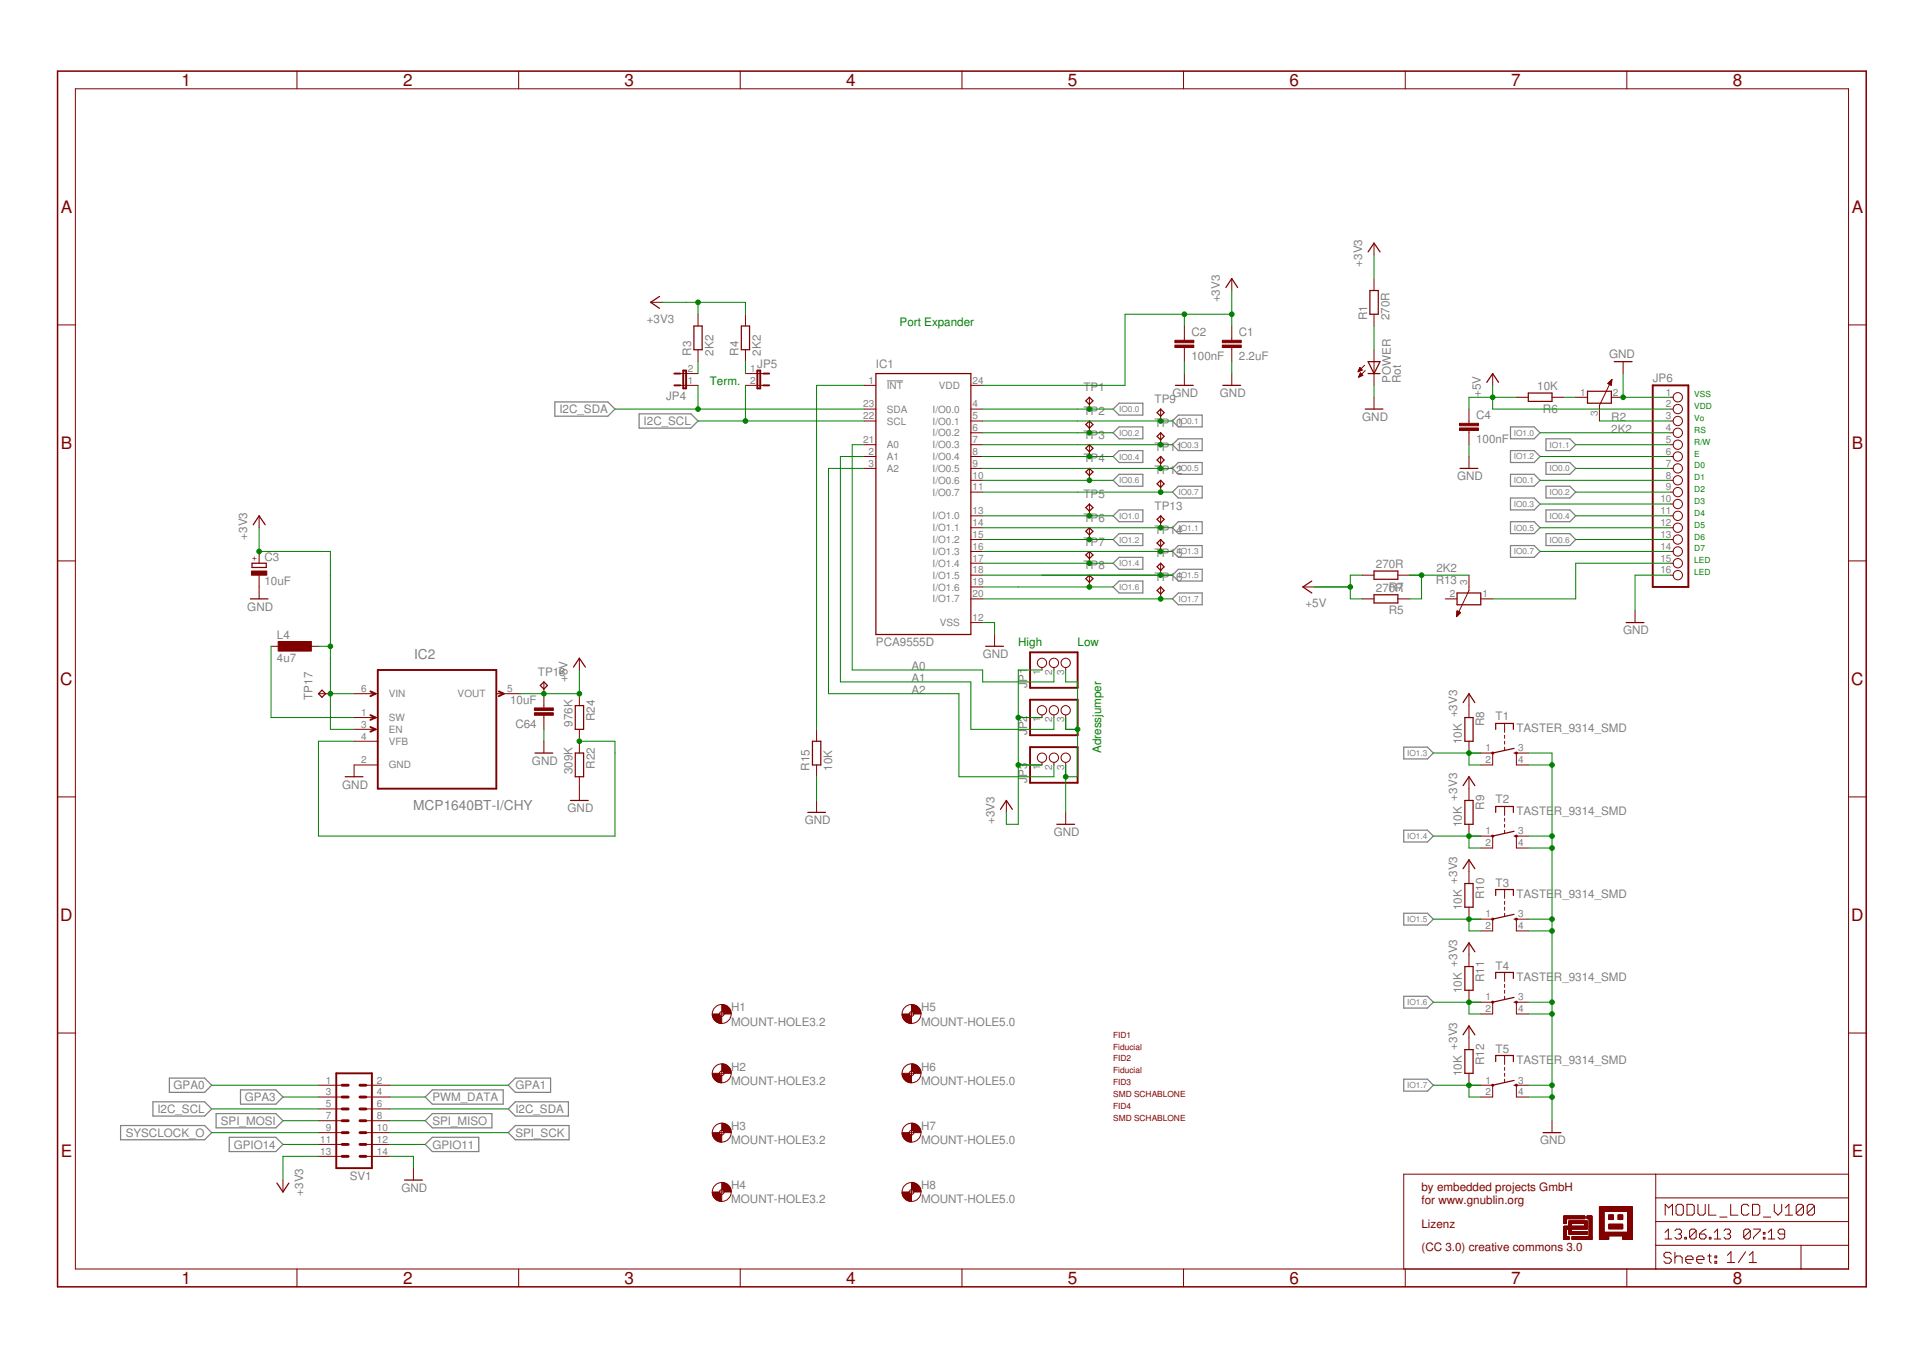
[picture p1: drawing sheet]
<svg xmlns="http://www.w3.org/2000/svg" width="297mm" height="210mm" viewBox="0 0 297 210" stroke-linecap="round" stroke-linejoin="round" font-family="sans-serif">
<defs><g id="words">
<g font-size="2.6" fill="#800000">
<text x="28" y="13.3">1</text>
<text x="62.3" y="13.3">2</text>
<text x="96.5" y="13.3">3</text>
<text x="130.7" y="13.3">4</text>
<text x="165" y="13.3">5</text>
<text x="199.2" y="13.3">6</text>
<text x="233.4" y="13.3">7</text>
<text x="267.7" y="13.3">8</text>
<text x="9.4" y="32.9">A</text>
<text x="286" y="32.9">A</text>
<text x="9.4" y="69.3">B</text>
<text x="286" y="69.3">B</text>
<text x="9.3" y="105.8">C</text>
<text x="286" y="105.8">C</text>
<text x="9.3" y="142.3">D</text>
<text x="286" y="142.3">D</text>
<text x="9.4" y="178.7">E</text>
<text x="286" y="178.7">E</text>
<text x="28" y="198.3">1</text>
<text x="62.3" y="198.3">2</text>
<text x="96.5" y="198.3">3</text>
<text x="130.7" y="198.3">4</text>
<text x="165" y="198.3">5</text>
<text x="199.2" y="198.3">6</text>
<text x="233.4" y="198.3">7</text>
<text x="267.7" y="198.3">8</text>
</g>
<g font-size="2.1" fill="#808080">
<text x="64" y="101.8">IC2</text>
<text x="63.8" y="125.2">MCP1640BT-I/CHY</text>
</g>
<g font-size="1.8" fill="#808080">
<text x="210.4" y="41.2" transform="rotate(-90 210.4 41.2)">+3V3</text>
<text x="188.4" y="46.7" transform="rotate(-90 188.4 46.7)">+3V3</text>
<text x="99.9" y="49.8">+3V3</text>
<text x="184" y="51.9">C2</text>
<text x="191.4" y="51.9">C1</text>
<text x="211.2" y="49.4" transform="rotate(-90 211.2 49.4)">R1</text>
<text x="214.6" y="49.4" transform="rotate(-90 214.6 49.4)">270R</text>
<text x="106.7" y="54.9" transform="rotate(-90 106.7 54.9)">R3</text>
<text x="110.2" y="54.9" transform="rotate(-90 110.2 54.9)">2K2</text>
<text x="114.1" y="54.9" transform="rotate(-90 114.1 54.9)">R4</text>
<text x="117" y="56.8">JP5</text>
<text x="117.5" y="54.9" transform="rotate(-90 117.5 54.9)">2K2</text>
<text x="135.3" y="56.8">IC1</text>
<text x="184" y="55.6">100nF</text>
<text x="191.4" y="55.6">2.2uF</text>
<text x="214.8" y="59.2" transform="rotate(-90 214.8 59.2)">POWER</text>
<text x="216.4" y="59.2" transform="rotate(-90 216.4 59.2)">Rot</text>
<text x="248.6" y="55.3">GND</text>
<text x="255.3" y="59.1">JP6</text>
<text x="86.4" y="63.8">I2C_SDA</text>
<text x="99.4" y="65.7">I2C_SCL</text>
<text x="102.9" y="61.7">JP4</text>
<text x="167.4" y="60.4">TP1</text>
<text x="167.4" y="64.1">TP2</text>
<text x="178.4" y="62.3">TP9</text>
<text x="178.4" y="65.9">TP10</text>
<text x="181.1" y="61.4">GND</text>
<text x="188.4" y="61.4">GND</text>
<text x="210.4" y="65">GND</text>
<text x="228" y="64.7">C4</text>
<text x="228.7" y="61.4" transform="rotate(-90 228.7 61.4)">+5V</text>
<text x="237.4" y="60.3">10K</text>
<text x="238.3" y="63.7">R6</text>
<text x="248.9" y="65">R2</text>
<text x="167.4" y="67.8">TP3</text>
<text x="167.4" y="71.4">TP4</text>
<text x="178.4" y="69.6">TP11</text>
<text x="228" y="68.4">100nF</text>
<text x="248.9" y="66.9">2K2</text>
<text x="167.4" y="76.9">TP5</text>
<text x="178.4" y="73.3">TP12</text>
<text x="225.1" y="74.2">GND</text>
<text x="38.2" y="83.3" transform="rotate(-90 38.2 83.3)">+3V3</text>
<text x="167.4" y="80.6">TP6</text>
<text x="178.4" y="78.8">TP13</text>
<text x="178.4" y="82.4">TP14</text>
<text x="40.9" y="86.7">C3</text>
<text x="167.4" y="84.3">TP7</text>
<text x="167.4" y="87.9">TP8</text>
<text x="178.4" y="86.1">TP15</text>
<text x="178.4" y="89.8">TP16</text>
<text x="212.5" y="87.7">270R</text>
<text x="221.9" y="88.3">2K2</text>
<text x="38.2" y="94.3">GND</text>
<text x="40.9" y="90.3">10uF</text>
<text x="201.7" y="93.8">+5V</text>
<text x="212.5" y="91.4">27R7</text>
<text x="214.5" y="94.9">R5</text>
<text x="214.5" y="91.4">0R</text>
<text x="221.8" y="90.1">R13</text>
<text x="42.8" y="98.7">L4</text>
<text x="135.3" y="99.8">PCA9555D</text>
<text x="151.8" y="101.7">GND</text>
<text x="250.7" y="98">GND</text>
<text x="42.8" y="102.2">4u7</text>
<text x="83.1" y="104.4">TP18</text>
<text x="87.7" y="105.3" transform="rotate(-90 87.7 105.3)">+5V</text>
<text x="140.8" y="103.5">A0</text>
<text x="140.8" y="105.3">A1</text>
<text x="140.8" y="107.2">A2</text>
<text x="158.7" y="106.2" transform="rotate(-90 158.7 106.2)">JP1</text>
<text x="48.3" y="108.1" transform="rotate(-90 48.3 108.1)">TP17</text>
<text x="78.8" y="108.7">10uF</text>
<text x="79.6" y="112.4">C64</text>
<text x="88.4" y="112.3" transform="rotate(-90 88.4 112.3)">976K</text>
<text x="91.9" y="111.4" transform="rotate(-90 91.9 111.4)">R24</text>
<text x="158.7" y="113.6" transform="rotate(-90 158.7 113.6)">JP2</text>
<text x="225.1" y="110.8" transform="rotate(-90 225.1 110.8)">+3V3</text>
<text x="229.3" y="112.2" transform="rotate(-90 229.3 112.2)">R8</text>
<text x="231" y="111.3">T1</text>
<text x="234.2" y="113.1">TASTER_9314_SMD</text>
<text x="82.2" y="118.1">GND</text>
<text x="88.4" y="119.6" transform="rotate(-90 88.4 119.6)">309K</text>
<text x="91.9" y="118.7" transform="rotate(-90 91.9 118.7)">R22</text>
<text x="125.1" y="119.1" transform="rotate(-90 125.1 119.1)">R15</text>
<text x="128.5" y="119.1" transform="rotate(-90 128.5 119.1)">10K</text>
<text x="225.8" y="114.9" transform="rotate(-90 225.8 114.9)">10K</text>
<text x="52.9" y="121.8">GND</text>
<text x="87.7" y="125.5">GND</text>
<text x="158.7" y="120.9" transform="rotate(-90 158.7 120.9)">JP3</text>
<text x="225.1" y="123.6" transform="rotate(-90 225.1 123.6)">+3V3</text>
<text x="229.3" y="125" transform="rotate(-90 229.3 125)">R9</text>
<text x="231" y="124.1">T2</text>
<text x="234.2" y="125.9">TASTE</text>
<text x="240" y="125.9">R_9314_SMD</text>
<text x="124.3" y="127.3">GND</text>
<text x="153.6" y="127.3" transform="rotate(-90 153.6 127.3)">+3V3</text>
<text x="162.8" y="129.1">GND</text>
<text x="225.8" y="127.8" transform="rotate(-90 225.8 127.8)">10K</text>
<text x="225.1" y="136.5" transform="rotate(-90 225.1 136.5)">+3V3</text>
<text x="231" y="136.9">T3</text>
<text x="225.8" y="140.6" transform="rotate(-90 225.8 140.6)">10K</text>
<text x="229.3" y="138.9" transform="rotate(-90 229.3 138.9)">R10</text>
<text x="234.2" y="138.8">TASTE</text>
<text x="240" y="138.8">R_9314_SMD</text>
<text x="225.1" y="149.3" transform="rotate(-90 225.1 149.3)">+3V3</text>
<text x="231" y="149.7">T4</text>
<text x="225.8" y="153.4" transform="rotate(-90 225.8 153.4)">10K</text>
<text x="229.3" y="151.7" transform="rotate(-90 229.3 151.7)">R11</text>
<text x="234.2" y="151.6">TASTE</text>
<text x="240" y="151.6">R_9314_SMD</text>
<text x="113" y="158.4">MOUNT-HOLE3.2</text>
<text x="113" y="156.2">H1</text>
<text x="142.3" y="158.4">MOUNT-HOLE5.0</text>
<text x="142.3" y="156.2">H5</text>
<text x="113" y="167.6">MOUNT-HOLE3.2</text>
<text x="113" y="165.4">H2</text>
<text x="142.3" y="167.6">MOUNT-HOLE5.0</text>
<text x="142.3" y="165.4">H6</text>
<text x="225.1" y="162.1" transform="rotate(-90 225.1 162.1)">+3V3</text>
<text x="225.8" y="166.2" transform="rotate(-90 225.8 166.2)">10K</text>
<text x="229.3" y="164.5" transform="rotate(-90 229.3 164.5)">R12</text>
<text x="231" y="162.6">T5</text>
<text x="234.2" y="164.4">TASTE</text>
<text x="240" y="164.4">R_9314_SMD</text>
<text x="24.3" y="171.9">I2C_SCL</text>
<text x="26.8" y="168.3">GPA0</text>
<text x="34.1" y="173.8">SPI_MOSI</text>
<text x="37.8" y="170.1">GPA3</text>
<text x="66.8" y="173.7">SPI_MISO</text>
<text x="66.8" y="170.1">PWM_DATA</text>
<text x="79.6" y="168.3">GPA1</text>
<text x="79.6" y="171.9">I2C_SDA</text>
<text x="19.4" y="175.6">SYSCLOCK_O</text>
<text x="36.1" y="177.4">GPIO14</text>
<text x="66.8" y="177.4">GPIO11</text>
<text x="79.6" y="175.6">SPI_SCK</text>
<text x="113" y="176.7">MOUNT-HOLE3.2</text>
<text x="113" y="174.5">H3</text>
<text x="142.3" y="176.7">MOUNT-HOLE5.0</text>
<text x="142.3" y="174.5">H7</text>
<text x="237.9" y="176.8">GND</text>
<text x="46.8" y="184.7" transform="rotate(-90 46.8 184.7)">+3V3</text>
<text x="54" y="182.3">SV1</text>
<text x="62" y="184.1">GND</text>
<text x="113" y="185.9">MOUNT-HOLE3.2</text>
<text x="113" y="183.7">H4</text>
<text x="142.3" y="185.9">MOUNT-HOLE5.0</text>
<text x="142.3" y="183.7">H8</text>
</g>
<g font-size="1.8" fill="#008000">
<text x="139" y="50.4">Port Expander</text>
<text x="109.7" y="59.5">Term.</text>
<text x="157.3" y="99.8">High</text>
<text x="166.4" y="99.8">Low</text>
<text x="170.1" y="116.3" transform="rotate(-90 170.1 116.3)">Adressjumper</text>
</g>
<g font-size="1.8" fill="#800000">
<text x="219.6" y="184">by embedded projects GmbH</text>
<text x="219.6" y="185.9">for www.gnublin.org</text>
<text x="219.6" y="189.6">Lizenz</text>
<text x="219.6" y="193.3">(CC 3.0) creative commons 3.0</text>
</g>
<g font-size="1.5" fill="#808080">
<text x="106.2" y="59.3">1</text>
<text x="106.2" y="57.4">2</text>
<text x="115.9" y="57.4">1</text>
<text x="115.9" y="59.3">2</text>
<text x="134.2" y="59.3">1</text>
<text x="150.2" y="59.3">24</text>
<text x="133.3" y="64.8">22</text>
<text x="133.3" y="62.9">23</text>
<text x="137" y="65.6">SCL</text>
<text x="137" y="63.7">SDA</text>
<text x="137" y="60.1">INT</text>
<text x="144.1" y="63.7">I/O0.0</text>
<text x="144.1" y="65.6">I/O0.1</text>
<text x="145" y="60.1">VDD</text>
<text x="150.2" y="62.9">4</text>
<text x="150.2" y="64.8">5</text>
<text x="244.1" y="61.1">1</text>
<text x="246.8" y="64.3" transform="rotate(-90 246.8 64.3)">3</text>
<text x="249.1" y="61.1">2</text>
<text x="257.3" y="61.1">1</text>
<text x="257.3" y="62.9">2</text>
<text x="257.3" y="64.8">3</text>
<text x="133.3" y="68.4">21</text>
<text x="134.2" y="70.3">2</text>
<text x="137" y="69.2">A0</text>
<text x="137" y="71.1">A1</text>
<text x="144.1" y="67.4">I/O0.2</text>
<text x="144.1" y="69.2">I/O0.3</text>
<text x="144.1" y="71.1">I/O0.4</text>
<text x="150.2" y="66.6">6</text>
<text x="150.2" y="68.4">7</text>
<text x="150.2" y="70.3">8</text>
<text x="257.3" y="66.6">4</text>
<text x="257.3" y="68.4">5</text>
<text x="257.3" y="70.3">6</text>
<text x="134.2" y="72.1">3</text>
<text x="137" y="72.9">A2</text>
<text x="144.1" y="72.9">I/O0.5</text>
<text x="144.1" y="74.7">I/O0.6</text>
<text x="144.1" y="76.6">I/O0.7</text>
<text x="150.2" y="72.1">9</text>
<text x="150.2" y="73.9">10</text>
<text x="150.2" y="75.8">11</text>
<text x="256.5" y="77.6">10</text>
<text x="257.3" y="72.1">7</text>
<text x="257.3" y="73.9">8</text>
<text x="257.3" y="75.8">9</text>
<text x="144.1" y="80.2">I/O1.0</text>
<text x="144.1" y="82.1">I/O1.1</text>
<text x="144.1" y="83.9">I/O1.2</text>
<text x="150.2" y="79.4">13</text>
<text x="150.2" y="81.3">14</text>
<text x="150.2" y="83.1">15</text>
<text x="256.5" y="79.4">11</text>
<text x="256.5" y="81.3">12</text>
<text x="256.5" y="83.1">13</text>
<text x="144.1" y="85.7">I/O1.3</text>
<text x="144.1" y="87.6">I/O1.4</text>
<text x="144.1" y="89.4">I/O1.5</text>
<text x="150.2" y="84.9">16</text>
<text x="150.2" y="86.7">17</text>
<text x="150.2" y="88.6">18</text>
<text x="256.5" y="84.9">14</text>
<text x="256.5" y="86.7">15</text>
<text x="256.5" y="88.6">16</text>
<text x="144.1" y="91.2">I/O1.6</text>
<text x="144.1" y="93.1">I/O1.7</text>
<text x="150.2" y="95.9">12</text>
<text x="150.2" y="90.4">19</text>
<text x="150.2" y="92.2">20</text>
<text x="223.9" y="92.2">2</text>
<text x="226.6" y="90.4" transform="rotate(-90 226.6 90.4)">3</text>
<text x="229" y="92.2">1</text>
<text x="145.2" y="96.7">VSS</text>
<text x="55.8" y="106.9">6</text>
<text x="60" y="107.7">VIN</text>
<text x="70.7" y="107.7">VOUT</text>
<text x="78.4" y="106.9">5</text>
<text x="160.7" y="104.2" transform="rotate(-90 160.7 104.2)">1</text>
<text x="162.5" y="104.2" transform="rotate(-90 162.5 104.2)">2</text>
<text x="164.4" y="104.2" transform="rotate(-90 164.4 104.2)">3</text>
<text x="55.8" y="110.6">1</text>
<text x="55.8" y="112.4">3</text>
<text x="60" y="111.4">SW</text>
<text x="60" y="113.2">EN</text>
<text x="160.7" y="111.5" transform="rotate(-90 160.7 111.5)">1</text>
<text x="162.5" y="111.5" transform="rotate(-90 162.5 111.5)">2</text>
<text x="164.4" y="111.5" transform="rotate(-90 164.4 111.5)">3</text>
<text x="55.8" y="114.2">4</text>
<text x="55.8" y="117.9">2</text>
<text x="60" y="115">VFB</text>
<text x="60" y="118.7">GND</text>
<text x="160.7" y="118.9" transform="rotate(-90 160.7 118.9)">1</text>
<text x="162.5" y="118.9" transform="rotate(-90 162.5 118.9)">2</text>
<text x="164.4" y="118.9" transform="rotate(-90 164.4 118.9)">3</text>
<text x="229.4" y="116.1">1</text>
<text x="229.4" y="117.9">2</text>
<text x="234.5" y="116.1">3</text>
<text x="234.5" y="117.9">4</text>
<text x="229.4" y="128.9">1</text>
<text x="229.4" y="130.7">2</text>
<text x="234.5" y="128.9">3</text>
<text x="234.5" y="130.7">4</text>
<text x="229.4" y="141.7">1</text>
<text x="229.4" y="143.5">2</text>
<text x="234.5" y="141.7">3</text>
<text x="234.5" y="143.5">4</text>
<text x="229.4" y="154.5">1</text>
<text x="234.5" y="154.5">3</text>
<text x="229.4" y="156.4">2</text>
<text x="234.5" y="156.4">4</text>
<text x="50.3" y="167.4">1</text>
<text x="58.2" y="167.4">2</text>
<text x="229.4" y="167.4">1</text>
<text x="234.5" y="167.4">3</text>
<text x="50.3" y="169.2">3</text>
<text x="50.3" y="171">5</text>
<text x="50.3" y="172.9">7</text>
<text x="58.2" y="169.2">4</text>
<text x="58.2" y="171">6</text>
<text x="58.2" y="172.9">8</text>
<text x="229.4" y="169.2">2</text>
<text x="234.5" y="169.2">4</text>
<text x="49.5" y="176.5">11</text>
<text x="49.5" y="178.3">13</text>
<text x="50.3" y="174.7">9</text>
<text x="58.2" y="176.5">12</text>
<text x="58.2" y="178.3">14</text>
<text x="58.2" y="174.7">10</text>
</g>
<g font-size="1.3" fill="#808080">
<text x="172.9" y="63.6">IO0.0</text>
<text x="182" y="65.5">IO0.1</text>
<text x="172.9" y="67.3">IO0.2</text>
<text x="172.9" y="71">IO0.4</text>
<text x="182" y="69.1">IO0.3</text>
<text x="233.8" y="67.3">IO1.0</text>
<text x="233.8" y="71">IO1.2</text>
<text x="239.3" y="69.1">IO1.1</text>
<text x="172.9" y="74.6">IO0.6</text>
<text x="182" y="72.8">IO0.5</text>
<text x="182" y="76.5">IO0.7</text>
<text x="233.8" y="74.6">IO0.1</text>
<text x="239.3" y="72.8">IO0.0</text>
<text x="239.3" y="76.5">IO0.2</text>
<text x="172.9" y="80.1">IO1.0</text>
<text x="172.9" y="83.8">IO1.2</text>
<text x="182" y="82">IO1.1</text>
<text x="233.8" y="78.3">IO0.3</text>
<text x="233.8" y="82">IO0.5</text>
<text x="239.3" y="80.1">IO0.4</text>
<text x="239.3" y="83.8">IO0.6</text>
<text x="172.9" y="87.5">IO1.4</text>
<text x="182" y="85.6">IO1.3</text>
<text x="182" y="89.3">IO1.5</text>
<text x="233.8" y="85.6">IO0.7</text>
<text x="172.9" y="91.1">IO1.6</text>
<text x="182" y="93">IO1.7</text>
<text x="217.3" y="116.8">IO1.3</text>
<text x="217.3" y="129.6">IO1.4</text>
<text x="217.3" y="142.4">IO1.5</text>
<text x="217.3" y="155.2">IO1.6</text>
<text x="217.3" y="168.1">IO1.7</text>
</g>
<g font-size="1.3" fill="#008000">
<text x="261.7" y="61.4">VSS</text>
<text x="261.7" y="63.2">VDD</text>
<text x="261.7" y="65">Vo</text>
<text x="261.7" y="66.9">RS</text>
<text x="261.7" y="68.7">R/W</text>
<text x="261.7" y="70.5">E</text>
<text x="261.7" y="72.3">D0</text>
<text x="261.7" y="74.2">D1</text>
<text x="261.7" y="76">D2</text>
<text x="261.7" y="77.8">D3</text>
<text x="261.7" y="79.7">D4</text>
<text x="261.7" y="81.5">D5</text>
<text x="261.7" y="83.3">D6</text>
<text x="261.7" y="85.2">D7</text>
<text x="261.7" y="87">LED</text>
<text x="261.7" y="88.8">LED</text>
</g>
<g font-size="1.3" fill="#800000">
<text x="39.6" y="86.7" transform="rotate(-90 39.6 86.7)">+</text>
<text x="171.9" y="160.3">FID1</text>
<text x="171.9" y="162.1">Fiducial</text>
<text x="171.9" y="165.8">Fiducial</text>
<text x="171.9" y="163.9">FID2</text>
<text x="171.9" y="167.6">FID3</text>
<text x="171.9" y="169.4">SMD SCHABLONE</text>
<text x="171.9" y="173.1">SMD SCHABLONE</text>
<text x="171.9" y="171.3">FID4</text>
</g>
</g></defs>
<g fill="#808080" stroke="#808080" stroke-width=".15">
<path d="M241.6 191h.8v.4h-.8z"/>
<path d="M242.8 191h3.1v.4h-3.1z"/>
<path d="M245.5 187.8h.4v3.3h-.4z"/>
<path d="M241.6 189.4h.4v1.6h-.4z"/>
<path d="M241.6 187.8h.4v1.2h-.4z"/>
<path d="M242 187.8h2.8v.4h-2.8z"/>
<path d="M245.2 187.8h.3v.4h-.3z"/>
<path d="M242.4 190.2h2.8v.4h-2.8z"/>
<path d="M242 189.4h3.2v.4h-3.2z"/>
<path d="M242.4 188.6h2.8v.4h-2.8z"/>
<path d="M244.8 189h.4v.4h-.4z"/>
<path d="M242.4 189h.3v1.2h-.3z"/>
</g>
<path d="M137 58.8h2.5" fill="none" stroke="#808080" stroke-width=".15"/>
<g fill="none" stroke="#808080" stroke-width=".19">
<path d="M85.7 62.1h8.2l1.1 1.1-1.1 1.1h-8.2zM98.7 63.9h8l1.1 1.1-1.1 1.1h-8zM171.9 63.2l1-.9h3.6v1.8h-3.6zM171.9 66.8l1-.9h3.6v1.9h-3.6zM171.9 70.5l1-.9h3.6v1.8h-3.6zM171.9 74.2l1-.9h3.6v1.8h-3.6zM171.9 79.7l1-.9h3.6v1.8h-3.6zM181.1 72.3l.9-.9h3.7v1.9h-3.7zM182 64.1h3.7v1.8h-3.7l-.9-.9zM182 67.8h3.7v1.8h-3.7l-.9-.9zM182 75.1h3.7v1.8h-3.7l-.9-.9zM233.3 76.9h3.7l.9 1-.9 .9h-3.7z"/>
<path d="M233.3 73.3h3.7l.9 .9-.9 .9h-3.7zM233.3 65.9h3.7l.9 .9-.9 1h-3.7zM233.3 69.6h3.7l.9 .9-.9 .9h-3.7zM238.8 71.4h3.7l.9 .9-.9 1h-3.7zM238.8 67.8h3.7l.9 .9-.9 .9h-3.7zM238.8 75.1h3.7l.9 .9-.9 .9h-3.7zM238.8 78.8h3.7l.9 .9-.9 .9h-3.7zM171.9 83.3l1-.9h3.6v1.9h-3.6zM171.9 87l1-.9h3.6v1.8h-3.6zM171.9 90.7l1-1h3.6v1.9h-3.6zM181.1 88.8l.9-.9h3.7v1.8h-3.7zM181.1 92.5l.9-.9h3.7v1.8h-3.7z"/>
<path d="M182 80.6h3.7v1.8h-3.7l-.9-.9zM182 84.3h3.7v1.8h-3.7l-.9-.9zM233.3 80.6h3.7l.9 .9-.9 .9h-3.7zM233.3 84.3h3.7l.9 .9-.9 .9h-3.7zM238.8 82.4h3.7l.9 .9-.9 1h-3.7zM216.8 115.4h3.7l.9 .9-.9 .9h-3.7zM216.8 128.2h3.7l.9 .9-.9 .9h-3.7zM216.8 141.1h3.7l.9 .9-.9 .9h-3.7zM216.8 153.9h3.7l.9 .9-.9 .9h-3.7zM18.6 173.8h13l1.1 1.1-1.1 1.1h-13zM23.6 170.2h8l1.1 1.1-1.1 1.1h-8zM26.2 166.5h5.4l1.1 1.1-1.1 1.1h-5.4z"/>
<path d="M33.4 172h9.2l1.1 1.1-1.1 1.1h-9.2zM35.4 175.7h7.2l1.1 1.1-1.1 1.1h-7.2zM37.1 168.3h5.5l1.1 1.1-1.1 1.1h-5.5zM65.7 176.8l1.1-1.1h7.2v2.2h-7.2zM65.7 173.1l1.1-1.1h9.2v2.2h-9.2zM65.7 169.4l1.1-1.1h10.9v2.2h-10.9zM78.5 174.9l1.1-1.1h8.3v2.2h-8.3zM78.5 167.6l1.1-1.1h5.4v2.2h-5.4zM78.5 171.3l1.1-1.1h8.2v2.2h-8.2zM216.8 166.7h3.7l.9 .9-.9 .9h-3.7z"/>
</g>
<g fill="none" stroke="#800000" stroke-width=".15">
<path d="M11.6 13.7h273.9v182.3h-273.9zM45.9 11v2.7M80.1 11v2.7M114.3 11v2.7M148.6 11v2.7M182.8 11v2.7M217.1 11v2.7M251.3 11v2.7M212.2 37.5v1.9M8.9 50.2h2.7M100.5 46.7h1.8M105.1 59.5h2.7"/>
<path d="M105.1 57.7h2.7M107.8 48.5v1.9M107.8 54v1.9M115.1 59.5h2.8M115.1 48.5v1.9M115.1 54v1.9M115.1 57.7h2.8M133.5 59.5h1.8M150 59.5h1.8M182.9 50.4v2.2M182.9 53.7v2.2M182.9 57.7v1.8"/>
<path d="M190.3 43v1.9M190.3 50.4v2.2M190.3 53.7v2.2M190.3 57.7v1.8M209.8 57.3h.2M209.8 57.3h.3M209.9 57.2h.4M209.9 58.2h.1M209.9 57.1h.5M209.9 58.1h.2M209.9 57h.4M210 58h.3"/>
<path d="M210 57h.2M210 58h.5M210 56.9h.1M210 57.9h.4M210 56.8h.1M210.1 56.8l.3 .3-.6 .3zM210.1 57.8h.3M210.1 57.7h.2M210.1 57.7h.1M210.5 58l-.4-.4-.2 .7M210.5 58l-.6 .3M210.8 56.4l-1 1"/>
<path d="M210.9 57.2l-1 1.1M212.2 43v1.9M212.2 48.5v1.9M212.2 54v5.5M230.6 57.7v1.8M248.4 59.2h.5M248.4 59.3h.5M248.5 59.1h.4M248.6 59.4h.3M248.6 59h.3M248.7 58.9h.2M248.8 59.5h.1"/>
<path d="M248.8 58.8h.2M248.9 58.7h.1M249 58.6l-1.9 4v2.4M249 58.6l-.1 .9-.6-.3zM250.7 55.9v1.8M285.5 50.2h2.8M40 79.7v1.8M133.5 65h1.8M133.5 63.2h1.8M133.5 68.7h1.8M133.5 70.5h1.8M133.5 72.3h1.8"/>
<path d="M150 65h1.8M150 63.2h1.8M150 68.7h1.8M150 70.5h1.8M150 72.3h1.8M150 66.8h1.8M150 74.2h1.8M150 76h1.8M150 79.7h1.8M168.3 61.4v1.8M168.3 65v1.8M168.3 68.7v1.8"/>
<path d="M168.3 72.3v1.9M168.3 77.9v1.8M179.3 63.2v1.8M179.3 66.8v1.9M179.3 70.5v1.8M179.3 74.2v1.8M179.3 79.7v1.8M212.2 61.4v1.8M226.9 63.2v2.2M226.9 66.5v2.2M226.9 70.5v1.8M234.2 61.4h1.9"/>
<path d="M239.7 61.4h1.9M243.4 61.4h1.8M248.9 61.4h1.8M258 65h.4M258 63.2h.4M258 68.7h.4M258 70.5h.4M258 72.3h.4M258 66.8h.4M258 74.2h.4M258 76h.4M258 79.7h.4"/>
<path d="M258 61.4h.4M258 77.9h.4M8.9 86.6h2.7M40 85.2v1.8M40 88.8v3.7M41.9 99.8h1.8M47.4 99.8h1.8M150 96.2h1.8M150 81.5h1.8M150 83.3h1.8M150 85.2h1.8M150 87h1.8"/>
<path d="M150 88.8h1.8M150 90.7h1.8M150 92.5h1.8M153.6 98v1.8M168.3 81.5v1.8M168.3 85.2v1.8M168.3 88.8v1.9M179.3 83.3v1.9M179.3 87v1.8M179.3 90.7v1.8M201.3 90.7h1.8M210.4 88.8h1.8"/>
<path d="M210.4 92.5h1.8M215.9 88.8h1.8M215.9 92.5h1.8M223.2 92.5h1.9M225 95.2h.1M225 95.1h.1M225 95h.2M225 95h.3M225 94.9h.4M225 94.8h.4M225 94.7h.5M225 94.6h.6"/>
<path d="M225 94.6h.5M225.1 94.3l.5 .3-.6 .6zM225.1 94.5h.3M225.1 94.4h.1M226.9 88.8v2.4l-1.9 4M228.7 92.5h1.9M252.6 94.3v1.9M258 81.5h.4M258 83.3h.4M258 85.2h.4M258 87h.4M258 88.8h.4"/>
<path d="M285.5 86.6h2.8M49.2 107.1h1.8M54.7 107.1h3.7M54.7 110.8h3.7M54.7 112.6h3.7M54.7 114.5h3.7M58.4 118.2h-3.7v1.8M76.7 107.1h3.6M84 105.3v4M84 110.4v2.2M84 114.5v1.8M89.5 101.7v1.8"/>
<path d="M89.5 107.1v1.9M89.5 112.6v3.7M89.5 120v3.6M126.1 112.6v1.9M126.1 118.2v1.8M161 103.1v.4M161 110.4v.4M161 117.8v.4M162.8 103.1v.4M162.8 110.4v.4M162.8 117.8v.4M164.6 103.1v.4"/>
<path d="M164.6 110.4v.4M164.6 117.8v.4M226.9 107.1v3.7M226.9 114.5v1.8M226.9 120v3.6M228.7 116.3h1.9v1.9h-1.9M232.4 111.7v1.4M232.4 113.6v.4M232.4 114.5v.4M232.4 115.4v.5M236.1 116.3h-1.9v1.9h1.9M8.9 123.1h2.7"/>
<path d="M126.1 123.6v1.9M155.4 123.6v1.9M164.6 125.5v1.8M226.9 127.3v1.8M226.9 132.8v3.7M228.7 129.1h1.9v1.9h-1.9M232.4 124.6v1.3M232.4 126.4v.5M232.4 127.3v.5M232.4 128.2v.5M232.4 137.4v1.3M232.4 139.2v.5"/>
<path d="M236.1 129.1h-1.9v1.9h1.9M285.5 123.1h2.8M8.9 159.6h2.7M111.1 156.6h.7M111.5 156.3v.7M140.4 156.6h.8M140.8 156.3v.7M226.9 140.1v1.9M226.9 145.6v3.7M226.9 153v1.8M226.9 158.5v3.6M228.7 154.8h1.9v1.8h-1.9"/>
<path d="M228.7 142h1.9v1.8h-1.9M232.4 140.1v.5M232.4 141.1v.4M232.4 150.2v1.4M232.4 152v.5M232.4 153v.4M232.4 153.9v.4M236.1 154.8h-1.9v1.8h1.9M236.1 142h-1.9v1.8h1.9M285.5 159.6h2.8M49.2 176.8h3.7M49.2 167.6h3.7"/>
<path d="M49.2 169.4h3.7M49.2 171.3h3.7M49.2 173.1h3.7M49.2 174.9h3.7M49.2 178.6h3.7M56.5 176.8h3.7M56.5 167.6h3.7M56.5 169.4h3.7M56.5 171.3h3.7M56.5 173.1h3.7M56.5 174.9h3.7M56.5 178.6h3.7"/>
<path d="M111.1 174.9h.7M111.1 165.8h.7M111.5 165.4v.7M111.5 174.6v.7M140.4 174.9h.8M140.4 165.8h.8M140.8 165.4v.7M140.8 174.6v.7M226.9 165.8v1.8M228.7 167.6h1.9v1.8h-1.9M232.4 163v1.4M232.4 164.9v.4"/>
<path d="M232.4 165.8v.4M232.4 166.7v.5M236.1 167.6h-1.9v1.8h1.9M239.7 173.1v1.8M43.7 182.3v1.8M45.9 196v2.8M63.9 180.4v1.9M80.1 196v2.8M111.1 184.1h.7M111.5 183.7v.8M114.3 196v2.8M140.4 184.1h.8"/>
<path d="M140.8 183.7v.8M148.6 196v2.8M182.8 196v2.8M217.1 196v2.8M251.3 196v2.8M255.8 192.3h29.7M255.8 181.4v14.6M255.8 188.7h29.7M255.8 185h29.7M257.2 190.4l.5-.6v1.6M257.2 191.4h1M257.2 187.7v-1.7l.6 .6 .5-.6v1.7"/>
<path d="M258.1 193.7l-.2-.3h-.6l-.3 .3v.3l.3 .3h.6l.2 .2v.3l-.2 .3h-.6l-.3-.3M258.7 190.1l.3-.3h.5l.2 .3v.3l-.2 .2M258.7 193.4v1.7M258.7 194.3l.3-.3h.5l.3 .3v.8M259.2 186h.5l.3 .3v1.1l-.3 .3h-.5l-.3-.3v-1.1zM259.2 190.6h.3M259.5 190.6l.2 .3v.2l-.2 .3h-.5l-.3-.3M260.2 191.1h.3v.3h-.3zM260.4 194.5h1.1v-.2l-.3-.3h-.5l-.3 .3v.5l.3 .3h.5M260.6 186h.8l.3 .3v1.1l-.3 .3h-.8zM262 190.1v1l-.3 .3h-.5l-.2-.3M262 190.1l-.3-.3h-.5l-.2 .3v1"/>
<path d="M262 190.1l-1 1M262.1 194.5h1.1v-.2l-.3-.3h-.5l-.3 .3v.5l.3 .3h.5M262.3 186v1.4l.3 .3h.5l.3-.3v-1.4M262.5 190.6h.8l.2 .3v.2l-.2 .3h-.5l-.3-.3zM263.5 189.8l-.5 .3-.5 .5M263.8 194h.5M263.9 186v1.7h1.2M264 191.1h.3v.3h-.3zM264.1 193.7v1.1l.2 .3M264.8 191.4h1M264.8 190.4l.5-.6v1.6M264.9 194h.3v.3h-.3z"/>
<path d="M264.9 194.8h.3v.3h-.3zM265.6 188h1.2M266.3 190.1l.3-.3h.5l.2 .3v.3l-.2 .2M266.8 190.6h.3M266.8 193.9l.6-.6v1.7M266.8 195h1.1M267.1 190.6l.2 .3v.2l-.2 .3h-.5l-.3-.3M267.3 186v1.7h1.2M269.6 193.3l-1.1 1.7M270.2 186.3l-.3-.3h-.6l-.3 .3v1.1l.3 .3h.6l.3-.3M270.2 195h1.1M270.2 193.9l.6-.6v1.7"/>
<path d="M270.4 190.1v1l-.3 .3h-.5l-.3-.3M270.4 190.1l-.3-.3h-.5l-.3 .3v1M270.4 190.1l-1.1 1M270.7 186h.8l.3 .3v1.1l-.3 .3h-.8zM270.9 189.8h1v.3l-1 1v.3M272.4 191.1h.2v.3h-.2zM272.4 190.4h.2v.2h-.2zM272.4 188h1.1M273.1 191.4h1.1M273.1 190.4l.5-.6v1.6M274.1 186v1.1l.5 .6 .6-.6v-1.1M275.7 190.6h-.8l-.2-.2v-.3l.2-.3h.5l.3 .3v1l-.3 .3h-.5l-.2-.3"/>
<path d="M275.8 187.7h1.1M275.8 186.6l.5-.6v1.7M278.2 192.3v3.7M278.6 186.3l-.3-.3h-.6l-.2 .3v1.1M278.6 186.3v1.1l-.3 .3h-.6l-.2-.3M278.6 186.3l-1.1 1.1M280.3 186.3l-.3-.3h-.6l-.3 .3v1.1M280.3 186.3v1.1l-.3 .3h-.6l-.3-.3M280.3 186.3l-1.2 1.1M285.5 181.4h-68.7v14.6"/>
<circle cx="259.2" cy="77.9" r=".72"/>
<circle cx="259.2" cy="74.2" r=".72"/>
<circle cx="259.2" cy="61.4" r=".72"/>
<circle cx="259.2" cy="76" r=".72"/>
<circle cx="259.2" cy="68.7" r=".72"/>
<circle cx="259.2" cy="70.5" r=".72"/>
<circle cx="259.2" cy="65" r=".72"/>
<circle cx="259.2" cy="66.8" r=".72"/>
<circle cx="259.2" cy="72.3" r=".72"/>
<circle cx="259.2" cy="79.7" r=".72"/>
<circle cx="259.2" cy="63.2" r=".72"/>
<circle cx="259.2" cy="88.8" r=".72"/>
<circle cx="259.2" cy="87" r=".72"/>
<circle cx="259.2" cy="85.2" r=".72"/>
<circle cx="259.2" cy="83.3" r=".72"/>
<circle cx="259.2" cy="81.5" r=".72"/>
<circle cx="161" cy="102.4" r=".72"/>
<circle cx="161" cy="109.7" r=".72"/>
<circle cx="161" cy="117" r=".72"/>
<circle cx="162.8" cy="117" r=".72"/>
<circle cx="162.8" cy="102.4" r=".72"/>
<circle cx="162.8" cy="109.7" r=".72"/>
<circle cx="164.6" cy="117" r=".72"/>
<circle cx="164.6" cy="102.4" r=".72"/>
<circle cx="164.6" cy="109.7" r=".72"/>
<circle cx="111.5" cy="156.6" r="1.46"/>
<circle cx="111.5" cy="156.6" r=".36"/>
<circle cx="140.8" cy="156.6" r="1.46"/>
<circle cx="140.8" cy="156.6" r=".36"/>
<circle cx="111.5" cy="174.9" r="1.46"/>
<circle cx="111.5" cy="165.8" r="1.46"/>
<circle cx="111.5" cy="174.9" r=".36"/>
<circle cx="111.5" cy="165.8" r=".36"/>
<circle cx="140.8" cy="165.8" r="1.46"/>
<circle cx="140.8" cy="174.9" r="1.46"/>
<circle cx="140.8" cy="174.9" r=".36"/>
<circle cx="140.8" cy="165.8" r=".36"/>
<circle cx="111.5" cy="184.1" r="1.46"/>
<circle cx="111.5" cy="184.1" r=".36"/>
<circle cx="140.8" cy="184.1" r="1.46"/>
<circle cx="140.8" cy="184.1" r=".36"/>
</g>
<path d="M8.9 11h279.4v187.8h-279.4z" fill="none" stroke="#800000" stroke-width=".23"/>
<g fill="none" stroke="#800000" stroke-width=".3">
<path d="M104.2 59.5h.9M104.2 57.7h.9M105.5 57.2h.5v2.8h-.5zM117 57.2h.4v2.8h-.4zM117.9 59.5h.9M117.9 57.7h.9M255.3 59.5h5.5v31.2h-5.5zM57.2 106.8l.8 .3-.8 .4M57.2 110.4l.8 .4-.8 .4M57.2 112.3l.8 .3-.8 .4M58.4 103.5h18.3v18.3h-18.3zM77 106.8l.8 .3-.8 .4"/>
<path d="M159.1 100.8h7.4v5.4h-7.4zM159.1 108.1h7.4v5.5h-7.4zM159.1 115.4h7.4v5.5h-7.4zM51.9 165.8h5.5v14.6h-5.5z"/>
<circle cx="230.6" cy="116.3" r=".08"/>
<circle cx="234.2" cy="116.3" r=".08"/>
<circle cx="230.6" cy="129.1" r=".08"/>
<circle cx="234.2" cy="129.1" r=".08"/>
<circle cx="230.6" cy="154.8" r=".08"/>
<circle cx="230.6" cy="142" r=".08"/>
<circle cx="234.2" cy="142" r=".08"/>
<circle cx="234.2" cy="154.8" r=".08"/>
<circle cx="230.6" cy="167.6" r=".08"/>
<circle cx="234.2" cy="167.6" r=".08"/>
</g>
<g fill="none" stroke="#800000" stroke-width=".44">
<path d="M52.9 174.9h.9M52.9 173.1h.9M52.9 171.3h.9M52.9 169.4h.9M52.9 167.6h.9M52.9 176.8h.9M52.9 178.6h.9M55.6 174.9h.9M55.6 173.1h.9M55.6 171.3h.9M55.6 169.4h.9M55.6 167.6h.9"/>
<path d="M55.6 176.8h.9M55.6 178.6h.9"/>
</g>
<g fill="none" stroke="#800000" stroke-width=".19">
<path d="M211.3 38.9l.9-1.4 1 1.4M101.9 45.8l-1.4 .9 1.4 .9M107.2 50.4h1.3v3.6h-1.3zM114.5 50.4h1.3v3.6h-1.3zM135.3 57.7h14.7v40.3h-14.7zM181.6 59.5h2.7M188.9 59.5h2.7M189.4 44.4l.9-1.4 .9 1.4M211.3 57.7h1.9M211.3 55.9h1.9l-1 1.8zM211.6 44.9h1.3v3.6h-1.3zM229.7 59.1l.9-1.4 .9 1.4"/>
<path d="M249.3 55.9h2.8M167.7 61.9l.6-.5 .5 .5-.5 .6zM167.7 65.6l.6-.6 .5 .6-.5 .5zM167.7 69.2l.6-.5 .5 .5-.5 .6zM167.7 72.9l.6-.6 .5 .6-.5 .5zM167.7 78.4l.6-.5 .5 .5-.5 .6zM178.7 67.4l.6-.6 .5 .6-.5 .5zM178.7 74.7l.6-.5 .5 .5-.5 .6zM178.7 63.7l.6-.5 .5 .5-.5 .6zM179.3 79.7l.5 .5-.5 .6-.6-.6zM179.3 70.5l.5 .6-.5 .5-.6-.5zM210.9 63.2h2.7"/>
<path d="M225.5 72.3h2.8M236.1 60.7h3.6v1.3h-3.6zM245.2 60.4h3.7v1.9h-3.7zM38.7 92.5h2.7M38.9 87h2.2v.7h-2.2zM39.1 81l.9-1.3 1 1.3M152.3 99.8h2.7M167.7 82.1l.6-.6 .5 .6-.5 .5zM167.7 85.7l.6-.5 .5 .5-.5 .6zM167.7 89.4l.6-.6 .5 .6-.5 .5zM178.7 91.2l.6-.5 .5 .5-.5 .6zM179.3 83.3l.5 .6-.5 .5-.6-.5z"/>
<path d="M179.3 87l.5 .5-.5 .6-.6-.6zM202.6 89.7l-1.3 1 1.3 .9M212.2 88.2h3.7v1.3h-3.7zM212.2 91.9h3.7v1.2h-3.7zM225.1 91.6h3.6v1.8h-3.6zM251.2 96.2h2.7M49.7 106.6l.6 .5-.6 .6-.5-.6zM53.3 120h2.8M82.6 116.3h2.8M83.5 105.9l.5-.6 .6 .6-.6 .5zM88.6 103l.9-1.3 .9 1.3M88.9 116.3h1.2v3.7h-1.2z"/>
<path d="M88.9 109h1.2v3.6h-1.2zM125.5 114.5h1.3v3.7h-1.3zM226 108.5l.9-1.4 .9 1.4M226.3 110.8h1.2v3.7h-1.2zM231 112.6v-.9h2.8v.9M233.9 116.3h.3M233.9 115.6l-3.3 .7M88.1 123.6h2.8M124.8 125.5h2.7M154.5 125l.9-1.4 1 1.4M163.2 127.3h2.8M226 134.2l.9-1.4 .9 1.4"/>
<path d="M226 121.3l.9-1.3 .9 1.3M226.3 123.6h1.2v3.7h-1.2zM226.3 136.5h1.2v3.6h-1.2zM231 125.5v-.9h2.8v.9M231 138.3v-.9h2.8v.9M233.9 129.1h.3M233.9 128.4l-3.3 .7M226 159.8l.9-1.3 .9 1.3M226 147l.9-1.4 .9 1.4M226.3 149.3h1.2v3.7h-1.2zM231 151.1v-.9h2.8v.9M233.9 142h.3"/>
<path d="M233.9 141.2l-3.3 .8M233.9 154.8h.3M233.9 154.1l-3.3 .7M226.3 162.1h1.2v3.7h-1.2zM231 164v-1h2.8v1M233.9 167.6h.3M233.9 166.9l-3.3 .7M238.4 174.9h2.7M42.8 182.7l.9 1.4 .9-1.4M62.5 182.3h2.7"/>
</g>
<g fill="#800000" stroke="#800000" stroke-width=".15">
<path d="M188.8 53.3h2.9v.4h-2.9z"/>
<path d="M188.8 52.6h2.9v.3h-2.9z"/>
<path d="M181.5 53.3h2.9v.4h-2.9z"/>
<path d="M181.5 52.6h2.9v.3h-2.9z"/>
<path d="M247.6 186.4h4v.5h-4z"/>
<path d="M251.6 186.4h.5v5h-.5z"/>
<path d="M247.5 190.8h.6v.6h-.6z"/>
<path d="M251 190.8h.6v.6h-.6z"/>
<path d="M248.5 189.1h2.2v.7h-2.2z"/>
<path d="M248.5 187.6h.7v.8h-.7z"/>
<path d="M247.1 186.4h.7v5h-.7z"/>
<path d="M247.8 186.4h3.6v.7h-3.6z"/>
<path d="M251.4 186.4h.7v5h-.7z"/>
<path d="M247.8 190.3h3.6v.6h-3.6z"/>
<path d="M247.8 190.7h.7v.7h-.7z"/>
<path d="M250.7 190.7h.7v.7h-.7z"/>
<path d="M249.9 187.6h.8v.8h-.8z"/>
<path d="M43 99.1h5.1v1.5h-5.1z"/>
<path d="M82.5 109.3h3v.4h-3z"/>
<path d="M82.5 110.1h3v.4h-3z"/>
<path d="M38.8 88.2h2.4v.6h-2.4z"/>
<path d="M225.4 66.1h3v.4h-3z"/>
<path d="M225.4 65.4h3v.4h-3z"/>
<path d="M241.6 191h.8v.4h-.8z"/>
<path d="M242.8 191h3.1v.4h-3.1z"/>
<path d="M245.5 187.8h.4v3.3h-.4z"/>
<path d="M241.6 189.4h.4v1.6h-.4z"/>
<path d="M241.6 187.8h.4v1.2h-.4z"/>
<path d="M242 187.8h2.8v.4h-2.8z"/>
<path d="M245.2 187.8h.3v.4h-.3z"/>
<path d="M242.4 190.2h2.8v.4h-2.8z"/>
<path d="M242 189.4h3.2v.4h-3.2z"/>
<path d="M242.4 188.6h2.8v.4h-2.8z"/>
<path d="M244.8 189h.4v.4h-.4z"/>
<path d="M242.4 189h.3v1.2h-.3z"/>
</g>
<g fill="#800000" stroke="#800000" stroke-width=".15">
<path d="M111.5 155.2a1.45 1.45 0 0 1 1.4 1.4h-1.1l-.1-.2-.2-.1z" fill-rule="evenodd"/>
<path d="M110 156.6h1.1l.1 .3 .3 .1v1.1a1.45 1.45 0 0 1-1.5-1.5z" fill-rule="evenodd"/>
<path d="M111.5 164.3a1.45 1.45 0 0 1 1.4 1.5h-1.1l-.1-.3-.2-.1z" fill-rule="evenodd"/>
<path d="M110 165.8h1.1l.1 .2 .3 .1v1.1a1.45 1.45 0 0 1-1.5-1.4z" fill-rule="evenodd"/>
<path d="M111.5 173.5a1.45 1.45 0 0 1 1.4 1.4h-1.1l-.1-.2-.2-.1z" fill-rule="evenodd"/>
<path d="M110 174.9h1.1l.1 .3 .3 .1v1.1a1.45 1.45 0 0 1-1.5-1.5z" fill-rule="evenodd"/>
<path d="M111.5 182.6a1.45 1.45 0 0 1 1.4 1.5h-1.1l-.1-.3-.2-.1z" fill-rule="evenodd"/>
<path d="M110 184.1h1.1l.1 .3 .3 .1v1.1a1.45 1.45 0 0 1-1.5-1.5z" fill-rule="evenodd"/>
<path d="M140.8 155.2a1.45 1.45 0 0 1 1.5 1.4h-1.1l-.1-.2-.3-.1z" fill-rule="evenodd"/>
<path d="M139.3 156.6h1.1l.1 .3 .3 .1v1.1a1.45 1.45 0 0 1-1.5-1.5z" fill-rule="evenodd"/>
<path d="M140.8 164.3a1.45 1.45 0 0 1 1.5 1.5h-1.1l-.1-.3-.3-.1z" fill-rule="evenodd"/>
<path d="M139.3 165.8h1.1l.1 .2 .3 .1v1.1a1.45 1.45 0 0 1-1.5-1.4z" fill-rule="evenodd"/>
<path d="M140.8 173.5a1.45 1.45 0 0 1 1.5 1.4h-1.1l-.1-.2-.3-.1z" fill-rule="evenodd"/>
<path d="M139.3 174.9h1.1l.1 .3 .3 .1v1.1a1.45 1.45 0 0 1-1.5-1.5z" fill-rule="evenodd"/>
<path d="M140.8 182.6a1.45 1.45 0 0 1 1.5 1.5h-1.1l-.1-.3-.3-.1z" fill-rule="evenodd"/>
<path d="M139.3 184.1h1.1l.1 .3 .3 .1v1.1a1.45 1.45 0 0 1-1.5-1.5z" fill-rule="evenodd"/>
</g>
<g fill="none" stroke="#008000" stroke-width=".15">
<path d="M212.2 39.4v3.6M102.3 46.7h12.8v1.8M107.8 46.7v1.8M107.8 55.9v1.8M107.8 59.5v3.7M115.1 55.9v1.8M115.1 59.5v5.5M133.5 59.5h-7.4v53.1M182.9 48.5v1.9M182.9 55.9v1.8M190.3 44.9v5.5M190.3 55.9v1.8"/>
<path d="M190.3 48.5h-16.5v11h-22M212.2 50.4v3.6M212.2 59.5v1.9M230.6 59.5v3.7h27.4M250.7 57.7v3.7h7.3M95 63.2h38.5M107.8 65h25.7M133.5 70.5h-3.7v34.8h20.2v7.3h12.8v-1.8M133.5 68.7h-1.9v34.8h20.2v1.8h11v-1.8M133.5 72.3h-5.5v34.8h20.1v12.9h14.7v-1.8M151.8 63.2h20.1M151.8 72.3h29.3"/>
<path d="M151.8 65h29.3M151.8 74.2h20.1M151.8 66.8h20.1M151.8 76h29.3M151.8 68.7h29.3M151.8 70.5h20.1M151.8 79.7h20.1M226.9 68.7v1.8M234.2 61.4h-7.3v1.8M237.9 74.2h20.1M237.9 66.8h20.1M237.9 77.9h20.1"/>
<path d="M237.9 70.5h20.1M241.6 61.4h1.8M243.4 72.3h14.6M243.4 76h14.6M243.4 68.7h14.6M243.4 79.7h14.6M247.1 65h10.9M40 81.5v3.7h11v27.4h3.7M41.9 99.8v11h12.8M49.2 99.8h1.8M151.8 96.2h1.8v1.8M151.8 88.8h29.3"/>
<path d="M151.8 85.2h29.3M151.8 81.5h29.3M151.8 83.3h20.1M151.8 87h20.1M151.8 90.7h20.1M151.8 92.5h29.3M203.1 90.7h5.5M210.4 88.8h-1.8v3.7h1.8M217.7 88.8h9.2M219.6 88.8v3.7h-1.9M237.9 85.2h20.1M237.9 81.5h20.1"/>
<path d="M243.4 83.3h14.6M258 88.8h-5.4v5.5M258 87h-14.6v5.5h-12.8M51 107.1h3.7M54.7 114.5h-5.5v14.6h45.8v-14.6h-5.5M84 112.6v1.9M89.5 103.5v3.6h-9.2M126.1 120v3.6M157.3 118.2h3.7M157.3 110.8h3.7M161 103.5h-3.7v23.8h-1.9v-1.8M164.6 103.5v1.8h1.9v14.7h-1.9"/>
<path d="M164.6 110.8v1.8h1.9M164.6 118.2v7.3M221.4 116.3h7.3M226.9 116.3v1.9h1.8M236.1 116.3h3.6v56.8M236.1 118.2h3.6M221.4 129.1h7.3M226.9 129.1v1.9h1.8M236.1 129.1h3.6M236.1 131h3.6M221.4 142h7.3M221.4 154.8h7.3"/>
<path d="M226.9 142v1.8h1.8M226.9 154.8v1.8h1.8M236.1 142h3.6M236.1 143.8h3.6M236.1 154.8h3.6M236.1 156.6h3.6M32.7 167.6h16.5M32.7 174.9h16.5M32.7 171.3h16.5M43.7 169.4h5.5M43.7 176.8h5.5M43.7 173.1h5.5"/>
<path d="M49.2 178.6h-5.5v3.7M60.2 178.6h3.7v1.8M60.2 167.6h18.3M60.2 169.4h5.5M60.2 176.8h5.5M60.2 174.9h18.3M60.2 173.1h5.5M60.2 171.3h18.3M221.4 167.6h7.3M226.9 167.6v1.8h1.8M236.1 167.6h3.6M236.1 169.4h3.6"/>
</g>
<g fill="#008000" stroke="#008000" stroke-width=".15">
<circle cx="164.6" cy="120" r=".36"/>
<circle cx="166.5" cy="112.6" r=".36"/>
<circle cx="250.7" cy="61.4" r=".36"/>
<circle cx="239.7" cy="118.2" r=".36"/>
<circle cx="239.7" cy="131" r=".36"/>
<circle cx="239.7" cy="142" r=".36"/>
<circle cx="239.7" cy="143.8" r=".36"/>
<circle cx="239.7" cy="154.8" r=".36"/>
<circle cx="239.7" cy="156.6" r=".36"/>
<circle cx="239.7" cy="129.1" r=".36"/>
<circle cx="239.7" cy="167.6" r=".36"/>
<circle cx="239.7" cy="169.4" r=".36"/>
<circle cx="190.3" cy="48.5" r=".36"/>
<circle cx="182.9" cy="48.5" r=".36"/>
<circle cx="107.8" cy="46.7" r=".36"/>
<circle cx="157.3" cy="118.2" r=".36"/>
<circle cx="157.3" cy="110.8" r=".36"/>
<circle cx="51" cy="99.8" r=".36"/>
<circle cx="40" cy="85.2" r=".36"/>
<circle cx="51" cy="107.1" r=".36"/>
<circle cx="168.3" cy="63.2" r=".36"/>
<circle cx="179.3" cy="65" r=".36"/>
<circle cx="168.3" cy="66.8" r=".36"/>
<circle cx="179.3" cy="68.7" r=".36"/>
<circle cx="168.3" cy="70.5" r=".36"/>
<circle cx="179.3" cy="72.3" r=".36"/>
<circle cx="168.3" cy="74.2" r=".36"/>
<circle cx="179.3" cy="76" r=".36"/>
<circle cx="168.3" cy="79.7" r=".36"/>
<circle cx="179.3" cy="81.5" r=".36"/>
<circle cx="168.3" cy="83.3" r=".36"/>
<circle cx="179.3" cy="85.2" r=".36"/>
<circle cx="226.9" cy="116.3" r=".36"/>
<circle cx="168.3" cy="87" r=".36"/>
<circle cx="226.9" cy="129.1" r=".36"/>
<circle cx="179.3" cy="88.8" r=".36"/>
<circle cx="226.9" cy="142" r=".36"/>
<circle cx="168.3" cy="90.7" r=".36"/>
<circle cx="226.9" cy="154.8" r=".36"/>
<circle cx="179.3" cy="92.5" r=".36"/>
<circle cx="226.9" cy="167.6" r=".36"/>
<circle cx="107.8" cy="63.2" r=".36"/>
<circle cx="115.1" cy="65" r=".36"/>
<circle cx="89.5" cy="114.5" r=".36"/>
<circle cx="84" cy="107.1" r=".36"/>
<circle cx="89.5" cy="107.1" r=".36"/>
<circle cx="230.6" cy="61.4" r=".36"/>
<circle cx="208.6" cy="90.7" r=".36"/>
<circle cx="219.6" cy="88.8" r=".36"/>
</g>
<use href="#words"/>
</svg>
